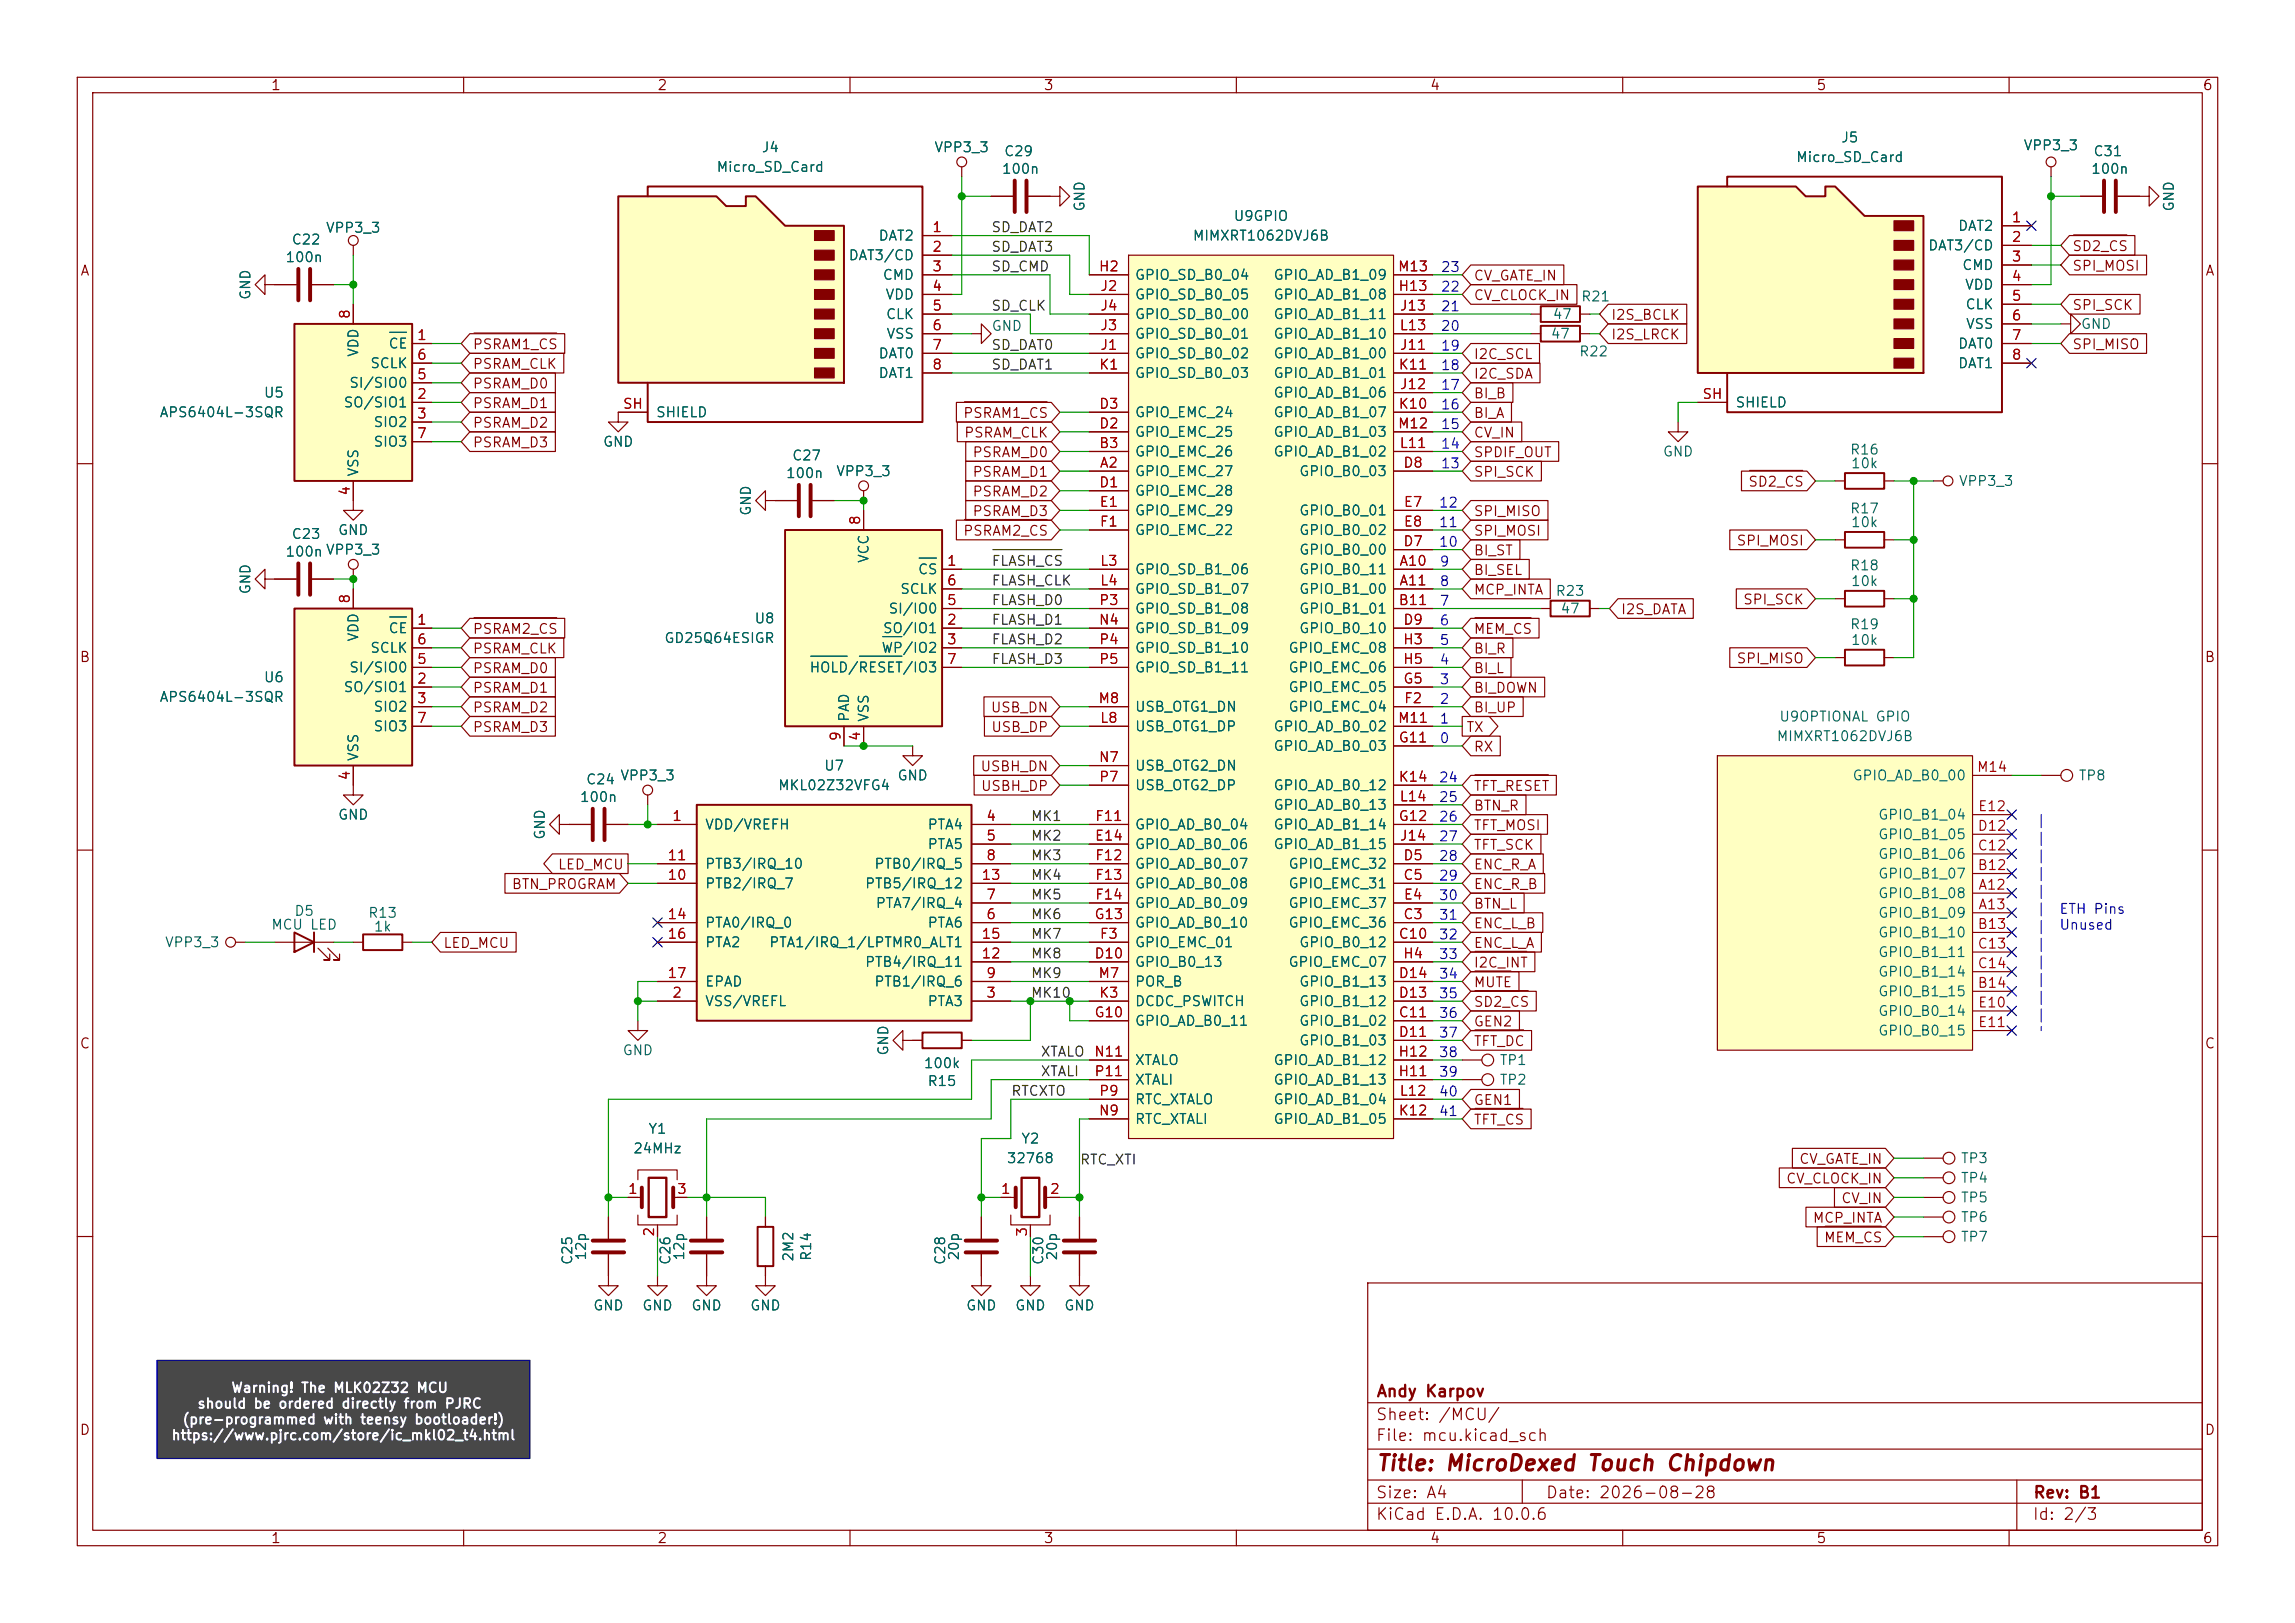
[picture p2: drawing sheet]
<svg xmlns="http://www.w3.org/2000/svg" width="297mm" height="210mm" viewBox="0 0 297 210" stroke-linecap="round" stroke-linejoin="round" font-family="sans-serif">
<defs><g id="words">
<text font-size="2" fill="#840000" x="178" y="190.8">Title: MicroDexed Touch Chipdown</text>
<g font-size="1.5" fill="#840000">
<text x="178" y="184.1">Sheet: /MCU/</text>
<text x="178" y="181.1">Andy Karpov</text>
<text x="178" y="186.8">File: mcu.kicad_sch</text>
<text x="178" y="197">KiCad E.D.A. 10.0.6</text>
<text x="178" y="194.2">Size: A4</text>
<text x="200" y="194.2">Date: 2026-08-28</text>
<text x="263" y="197">Id: 2/3</text>
<text x="263" y="194.2">Rev: B1</text>
</g>
<g font-size="1.3" fill="#840000">
<text x="35" y="12">1</text>
<text x="85" y="12">2</text>
<text x="135" y="12">3</text>
<text x="185" y="12">4</text>
<text x="235" y="12">5</text>
<text x="285" y="12">6</text>
<text x="10.3" y="36">A</text>
<text x="268.1" y="32.8">SD2_CS</text>
<text x="268.1" y="35.3">SPI_MOSI</text>
<text x="285.3" y="36">A</text>
<text x="190.6" y="39.2">CV_CLOCK_IN</text>
<text x="190.6" y="36.6">CV_GATE_IN</text>
<text x="208.4" y="41.7">I2S_BCLK</text>
<text x="268.1" y="40.4">SPI_SCK</text>
<text x="61.1" y="45.5">PSRAM1_CS</text>
<text x="190.6" y="46.8">I2C_SCL</text>
<text x="208.4" y="44.2">I2S_LRCK</text>
<text x="268.1" y="45.5">SPI_MISO</text>
<text x="61.1" y="50.6">PSRAM_D0</text>
<text x="61.1" y="53.1">PSRAM_D1</text>
<text x="61.1" y="48">PSRAM_CLK</text>
<text x="190.6" y="51.9">BI_B</text>
<text x="190.6" y="49.3">I2C_SDA</text>
<text x="61.1" y="58.2">PSRAM_D3</text>
<text x="61.1" y="55.7">PSRAM_D2</text>
<text x="124.6" y="54.4">PSRAM1_CS</text>
<text x="124.7" y="56.9">PSRAM_CLK</text>
<text x="125.8" y="59.5">PSRAM_D0</text>
<text x="190.6" y="54.4">BI_A</text>
<text x="190.6" y="56.9">CV_IN</text>
<text x="190.6" y="59.5">SPDIF_OUT</text>
<text x="125.8" y="64.6">PSRAM_D2</text>
<text x="125.8" y="62">PSRAM_D1</text>
<text x="190.6" y="62">SPI_SCK</text>
<text x="226.2" y="63.3">SD2_CS</text>
<text x="124.6" y="69.6">PSRAM2_CS</text>
<text x="125.8" y="67.1">PSRAM_D3</text>
<text x="190.6" y="69.6">SPI_MOSI</text>
<text x="190.6" y="67.1">SPI_MISO</text>
<text x="224.6" y="70.9">SPI_MOSI</text>
<text x="190.6" y="74.7">BI_SEL</text>
<text x="190.6" y="72.2">BI_ST</text>
<text x="190.6" y="77.3">MCP_INTA</text>
<text x="61.1" y="82.3">PSRAM2_CS</text>
<text x="190.6" y="82.3">MEM_CS</text>
<text x="209.7" y="79.8">I2S_DATA</text>
<text x="225.5" y="78.5">SPI_SCK</text>
<text x="10.2" y="86">B</text>
<text x="61.1" y="90">PSRAM_D1</text>
<text x="61.1" y="84.9">PSRAM_CLK</text>
<text x="61.1" y="87.4">PSRAM_D0</text>
<text x="190.6" y="87.4">BI_L</text>
<text x="190.6" y="90">BI_DOWN</text>
<text x="190.6" y="84.9">BI_R</text>
<text x="224.6" y="86.1">SPI_MISO</text>
<text x="285.2" y="86">B</text>
<text x="61.1" y="92.5">PSRAM_D2</text>
<text x="61.1" y="95">PSRAM_D3</text>
<text x="128.1" y="92.5">USB_DN</text>
<text x="128.2" y="95">USB_DP</text>
<text x="189.7" y="95">TX</text>
<text x="190.6" y="92.5">BI_UP</text>
<text x="126.8" y="100.1">USBH_DN</text>
<text x="190.6" y="97.6">RX</text>
<text x="126.9" y="102.7">USBH_DP</text>
<text x="190.6" y="105.2">BTN_R</text>
<text x="190.6" y="107.7">TFT_MOSI</text>
<text x="190.6" y="102.7">TFT_RESET</text>
<text x="72.1" y="112.8">LED_MCU</text>
<text x="190.6" y="110.3">TFT_SCK</text>
<text x="190.6" y="112.8">ENC_R_A</text>
<text x="66.1" y="115.4">BTN_PROGRAM</text>
<text x="190.6" y="115.4">ENC_R_B</text>
<text x="190.6" y="117.9">BTN_L</text>
<text x="57.3" y="123">LED_MCU</text>
<text x="190.6" y="125.5">I2C_INT</text>
<text x="190.6" y="123">ENC_L_A</text>
<text x="190.6" y="120.4">ENC_L_B</text>
<text x="190.6" y="130.6">SD2_CS</text>
<text x="190.6" y="128.1">MUTE</text>
<text x="10.2" y="136">C</text>
<text x="190.6" y="135.7">TFT_DC</text>
<text x="190.6" y="133.1">GEN2</text>
<text x="285.2" y="136">C</text>
<text x="190.6" y="143.3">GEN1</text>
<text x="190.6" y="145.8">TFT_CS</text>
<text x="231.1" y="153.5">CV_CLOCK_IN</text>
<text x="232.7" y="150.9">CV_GATE_IN</text>
<text x="238.2" y="156">CV_IN</text>
<text x="234.5" y="158.5">MCP_INTA</text>
<text x="236" y="161.1">MEM_CS</text>
<text x="10.2" y="186">D</text>
<text x="285.2" y="186">D</text>
<text x="35" y="200">1</text>
<text x="85" y="200">2</text>
<text x="135" y="200">3</text>
<text x="185" y="200">4</text>
<text x="235" y="200">5</text>
<text x="285" y="200">6</text>
</g>
<g font-size="1.3" fill="#006464">
<text x="92.6" y="22.6">Micro_SD_Card</text>
<text x="98.5" y="20">J4</text>
<text x="120.8" y="20">VPP3_3</text>
<text x="129.6" y="22.8">100n</text>
<text x="129.9" y="20.5">C29</text>
<text x="232.3" y="21.3">Micro_SD_Card</text>
<text x="238.2" y="18.7">J5</text>
<text x="261.8" y="19.8">VPP3_3</text>
<text x="270.5" y="22.8">100n</text>
<text x="270.8" y="20.5">C31</text>
<text x="140.7" y="27.5" transform="rotate(-90 140.7 27.5)">GND</text>
<text x="159.6" y="28.9">U9GPIO</text>
<text x="281.6" y="27.5" transform="rotate(-90 281.6 27.5)">GND</text>
<text x="36.9" y="34.2">100n</text>
<text x="37.7" y="32">C22</text>
<text x="42.1" y="30.4">VPP3_3</text>
<text x="109.7" y="34">DAT3/CD</text>
<text x="113.6" y="31.4">DAT2</text>
<text x="154.3" y="31.4">MIMXRT1062DVJ6B</text>
<text x="249.4" y="32.7">DAT3/CD</text>
<text x="253.3" y="30.2">DAT2</text>
<text x="253.8" y="35.3">CMD</text>
<text x="32.7" y="38.9" transform="rotate(-90 32.7 38.9)">GND</text>
<text x="114.1" y="36.5">CMD</text>
<text x="114.5" y="39.1">VDD</text>
<text x="114.6" y="41.6">CLK</text>
<text x="146.8" y="36.5">GPIO_SD_B0_04</text>
<text x="146.8" y="39.1">GPIO_SD_B0_05</text>
<text x="146.8" y="41.6">GPIO_SD_B0_00</text>
<text x="164.7" y="39.1">GPIO_AD_B1_08</text>
<text x="164.7" y="41.6">GPIO_AD_B1_11</text>
<text x="164.7" y="36.5">GPIO_AD_B1_09</text>
<text x="200.8" y="41.6">47</text>
<text x="204.5" y="39.3">R21</text>
<text x="254.2" y="37.8">VDD</text>
<text x="254.3" y="40.3">CLK</text>
<text x="46.7" y="46.3" transform="rotate(-90 46.7 46.3)">VDD</text>
<text x="47.8" y="48">SCLK</text>
<text x="50.2" y="45.4">CE</text>
<text x="113.6" y="46.7">DAT0</text>
<text x="114.6" y="44.1">VSS</text>
<text x="128.2" y="43.1">GND</text>
<text x="146.8" y="46.7">GPIO_SD_B0_02</text>
<text x="146.8" y="44.1">GPIO_SD_B0_01</text>
<text x="164.7" y="46.7">GPIO_AD_B1_00</text>
<text x="164.7" y="44.1">GPIO_AD_B1_10</text>
<text x="200.6" y="44.1">47</text>
<text x="204.3" y="46.4">R22</text>
<text x="253.3" y="45.4">DAT0</text>
<text x="253.3" y="48">DAT1</text>
<text x="254.3" y="42.9">VSS</text>
<text x="269.2" y="42.9">GND</text>
<text x="34.1" y="51.8">U5</text>
<text x="44.4" y="53">SO/SIO1</text>
<text x="45.1" y="50.5">SI/SIO0</text>
<text x="113.6" y="49.2">DAT1</text>
<text x="146.8" y="49.2">GPIO_SD_B0_03</text>
<text x="164.7" y="51.8">GPIO_AD_B1_06</text>
<text x="164.7" y="49.2">GPIO_AD_B1_01</text>
<text x="224.5" y="53">SHIELD</text>
<text x="20.6" y="54.3">APS6404L-3SQR</text>
<text x="48.3" y="55.6">SIO2</text>
<text x="48.3" y="58.1">SIO3</text>
<text x="77.9" y="58.1">GND</text>
<text x="84.8" y="54.3">SHIELD</text>
<text x="102.4" y="59.9">C27</text>
<text x="146.8" y="59.4">GPIO_EMC_26</text>
<text x="146.8" y="56.8">GPIO_EMC_25</text>
<text x="146.8" y="54.3">GPIO_EMC_24</text>
<text x="164.7" y="54.3">GPIO_AD_B1_07</text>
<text x="164.7" y="59.4">GPIO_AD_B1_02</text>
<text x="164.7" y="56.8">GPIO_AD_B1_03</text>
<text x="215.1" y="59.4">GND</text>
<text x="239.3" y="59.1">R16</text>
<text x="46.7" y="61.7" transform="rotate(-90 46.7 61.7)">VSS</text>
<text x="101.6" y="62.2">100n</text>
<text x="108.1" y="61.9">VPP3_3</text>
<text x="146.8" y="61.9">GPIO_EMC_27</text>
<text x="146.8" y="64.5">GPIO_EMC_28</text>
<text x="168" y="61.9">GPIO_B0_03</text>
<text x="239.4" y="60.9">10k</text>
<text x="253.4" y="63.2">VPP3_3</text>
<text x="37.7" y="70.1">C23</text>
<text x="43.7" y="69.5">GND</text>
<text x="97.5" y="66.8" transform="rotate(-90 97.5 66.8)">GND</text>
<text x="146.8" y="67">GPIO_EMC_29</text>
<text x="146.8" y="69.5">GPIO_EMC_22</text>
<text x="168" y="67">GPIO_B0_01</text>
<text x="168" y="69.5">GPIO_B0_02</text>
<text x="239.3" y="66.7">R17</text>
<text x="239.4" y="68.5">10k</text>
<text x="32.7" y="77" transform="rotate(-90 32.7 77)">GND</text>
<text x="36.9" y="72.3">100n VPP3_3</text>
<text x="112.7" y="72.9" transform="rotate(-90 112.7 72.9)">VCC</text>
<text x="116.4" y="77.2">SCLK</text>
<text x="118.7" y="74.6">CS</text>
<text x="146.8" y="74.6">GPIO_SD_B1_06</text>
<text x="146.8" y="77.2">GPIO_SD_B1_07</text>
<text x="168" y="74.6">GPIO_B0_11</text>
<text x="168" y="77.2">GPIO_B1_00</text>
<text x="168" y="72.1">GPIO_B0_00</text>
<text x="201.2" y="77.4">R23</text>
<text x="239.3" y="74.1">R18</text>
<text x="239.4" y="76.1">10k</text>
<text x="46.7" y="83.1" transform="rotate(-90 46.7 83.1)">VDD</text>
<text x="50.2" y="82.2">CE</text>
<text x="85.9" y="83.5">GD25Q64ESIGR</text>
<text x="97.6" y="81">U8</text>
<text x="114.2" y="82.2">SO/IO1</text>
<text x="114.9" y="79.7">SI/IO0</text>
<text x="146.8" y="82.2">GPIO_SD_B1_09</text>
<text x="146.8" y="79.7">GPIO_SD_B1_08</text>
<text x="168" y="79.7">GPIO_B1_01</text>
<text x="168" y="82.2">GPIO_B0_10</text>
<text x="201.9" y="79.7">47</text>
<text x="239.3" y="81.7">R19</text>
<text x="239.4" y="83.8">10k</text>
<text x="34.1" y="88.6">U6</text>
<text x="44.4" y="89.9">SO/SIO1</text>
<text x="45.1" y="87.3">SI/SIO0</text>
<text x="47.8" y="84.8">SCLK</text>
<text x="104.7" y="87.3">HOLD/RESET/IO3</text>
<text x="114" y="84.8">WP/IO2</text>
<text x="146.8" y="84.8">GPIO_SD_B1_10</text>
<text x="146.8" y="87.3">GPIO_SD_B1_11</text>
<text x="166.7" y="89.9">GPIO_EMC_05</text>
<text x="166.7" y="84.8">GPIO_EMC_08</text>
<text x="166.7" y="87.3">GPIO_EMC_06</text>
<text x="20.6" y="91.1">APS6404L-3SQR</text>
<text x="48.3" y="92.4">SIO2</text>
<text x="48.3" y="94.9">SIO3</text>
<text x="110.2" y="93.5" transform="rotate(-90 110.2 93.5)">PAD</text>
<text x="112.7" y="93.5" transform="rotate(-90 112.7 93.5)">VSS</text>
<text x="146.8" y="94.9">USB_OTG1_DP</text>
<text x="146.8" y="92.4">USB_OTG1_DN</text>
<text x="164.7" y="94.9">GPIO_AD_B0_02</text>
<text x="166.7" y="92.4">GPIO_EMC_04</text>
<text x="230.2" y="93.7">U9OPTIONAL GPIO</text>
<text x="46.7" y="98.6" transform="rotate(-90 46.7 98.6)">VSS</text>
<text x="75.8" y="101.8">C24</text>
<text x="80.2" y="101.3">VPP3_3</text>
<text x="106.6" y="100">U7</text>
<text x="116" y="101.3">GND</text>
<text x="146.8" y="100">USB_OTG2_DN</text>
<text x="164.7" y="97.5">GPIO_AD_B0_03</text>
<text x="229.8" y="96.2">MIMXRT1062DVJ6B</text>
<text x="239.6" y="101.3">GPIO_AD_B0_00</text>
<text x="268.9" y="101.3">TP8</text>
<text x="43.7" y="106.4">GND</text>
<text x="75" y="104.1">100n</text>
<text x="91.2" y="107.6">VDD/VREFH</text>
<text x="100.6" y="102.6">MKL02Z32VFG4</text>
<text x="120" y="107.6">PTA4</text>
<text x="146.8" y="107.6">GPIO_AD_B0_04</text>
<text x="146.8" y="102.6">USB_OTG2_DP</text>
<text x="164.7" y="107.6">GPIO_AD_B1_14</text>
<text x="164.7" y="102.6">GPIO_AD_B0_12</text>
<text x="164.7" y="105.1">GPIO_AD_B0_13</text>
<text x="243" y="106.4">GPIO_B1_04</text>
<text x="70.8" y="108.7" transform="rotate(-90 70.8 108.7)">GND</text>
<text x="91.2" y="112.7">PTB3/IRQ_10</text>
<text x="113.1" y="112.7">PTB0/IRQ_5</text>
<text x="120" y="110.2">PTA5</text>
<text x="146.8" y="110.2">GPIO_AD_B0_06</text>
<text x="146.8" y="112.7">GPIO_AD_B0_07</text>
<text x="164.7" y="110.2">GPIO_AD_B1_15</text>
<text x="166.7" y="112.7">GPIO_EMC_32</text>
<text x="243" y="114">GPIO_B1_07</text>
<text x="243" y="111.5">GPIO_B1_06</text>
<text x="243" y="108.9">GPIO_B1_05</text>
<text x="38" y="118.8">D5</text>
<text x="47.6" y="119.1">R13</text>
<text x="91.2" y="115.3">PTB2/IRQ_7</text>
<text x="111.8" y="115.3">PTB5/IRQ_12</text>
<text x="113.2" y="117.8">PTA7/IRQ_4</text>
<text x="146.8" y="115.3">GPIO_AD_B0_08</text>
<text x="146.8" y="117.8">GPIO_AD_B0_09</text>
<text x="166.7" y="115.3">GPIO_EMC_31</text>
<text x="166.7" y="117.8">GPIO_EMC_37</text>
<text x="243" y="116.5">GPIO_B1_08</text>
<text x="243" y="119.1">GPIO_B1_09</text>
<text x="21.3" y="122.9">VPP3_3</text>
<text x="35" y="120.6">MCU LED</text>
<text x="48.3" y="120.9">1k</text>
<text x="91.2" y="120.3">PTA0/IRQ_0</text>
<text x="91.2" y="122.9">PTA2</text>
<text x="99.4" y="122.9">PTA1/IRQ_1/LPTMR0_ALT1</text>
<text x="111.8" y="125.4">PTB4/IRQ_11</text>
<text x="120" y="120.3">PTA6</text>
<text x="146.8" y="125.4">GPIO_B0_13</text>
<text x="146.8" y="122.9">GPIO_EMC_01</text>
<text x="146.8" y="120.3">GPIO_AD_B0_10</text>
<text x="166.7" y="120.3">GPIO_EMC_36</text>
<text x="166.7" y="125.4">GPIO_EMC_07</text>
<text x="168" y="122.9">GPIO_B0_12</text>
<text x="243" y="121.6">GPIO_B1_10</text>
<text x="243" y="124.2">GPIO_B1_11</text>
<text x="91.2" y="130.5">VSS/VREFL</text>
<text x="91.2" y="128">EPAD</text>
<text x="113.1" y="128">PTB1/IRQ_6</text>
<text x="120" y="130.5">PTA3</text>
<text x="146.8" y="130.5">DCDC_PSWITCH</text>
<text x="146.8" y="128">POR_B</text>
<text x="168" y="130.5">GPIO_B1_12</text>
<text x="168" y="128">GPIO_B1_13</text>
<text x="243" y="129.2">GPIO_B1_15</text>
<text x="243" y="126.7">GPIO_B1_14</text>
<text x="243" y="131.8">GPIO_B0_14</text>
<text x="80.5" y="136.9">GND</text>
<text x="115.3" y="136.7" transform="rotate(-90 115.3 136.7)">GND</text>
<text x="146.8" y="133">GPIO_AD_B0_11</text>
<text x="168" y="133">GPIO_B1_02</text>
<text x="168" y="135.6">GPIO_B1_03</text>
<text x="243" y="134.3">GPIO_B0_15</text>
<text x="119.5" y="138.5">100k</text>
<text x="119.9" y="140.8">R15</text>
<text x="146.8" y="138.1">XTALO</text>
<text x="146.8" y="143.2">RTC_XTALO</text>
<text x="146.8" y="140.7">XTALI</text>
<text x="164.7" y="140.7">GPIO_AD_B1_13</text>
<text x="164.7" y="138.1">GPIO_AD_B1_12</text>
<text x="164.7" y="143.2">GPIO_AD_B1_04</text>
<text x="194" y="140.7">TP2</text>
<text x="194" y="138.1">TP1</text>
<text x="81.8" y="149.6">24MHz</text>
<text x="83.8" y="147">Y1</text>
<text x="132.1" y="148.3">Y2</text>
<text x="146.8" y="145.7">RTC_XTALI</text>
<text x="164.7" y="145.7">GPIO_AD_B1_05</text>
<text x="130.2" y="150.8">32768</text>
<text x="253.7" y="153.4">TP4</text>
<text x="253.7" y="155.9">TP5</text>
<text x="253.7" y="150.8">TP3</text>
<text x="253.7" y="158.4">TP6</text>
<text x="253.7" y="161">TP7</text>
<text x="74.4" y="163.8" transform="rotate(-90 74.4 163.8)">C25</text>
<text x="76.1" y="163.2" transform="rotate(-90 76.1 163.2)">12p</text>
<text x="87.1" y="163.8" transform="rotate(-90 87.1 163.8)">C26</text>
<text x="88.8" y="163.2" transform="rotate(-90 88.8 163.2)">12p</text>
<text x="103" y="163.4" transform="rotate(-90 103 163.4)">2M2</text>
<text x="105.3" y="163.3" transform="rotate(-90 105.3 163.3)">R14</text>
<text x="122.6" y="163.8" transform="rotate(-90 122.6 163.8)">C28</text>
<text x="124.4" y="163.2" transform="rotate(-90 124.4 163.2)">20p</text>
<text x="135.3" y="163.8" transform="rotate(-90 135.3 163.8)">C30</text>
<text x="137.1" y="163.2" transform="rotate(-90 137.1 163.2)">20p</text>
<text x="76.7" y="169.9">GND</text>
<text x="83" y="169.9">GND</text>
<text x="89.4" y="169.9">GND</text>
<text x="97" y="169.9">GND</text>
<text x="124.9" y="169.9">GND</text>
<text x="131.3" y="169.9">GND</text>
<text x="137.6" y="169.9">GND</text>
</g>
<g font-size="1.3" fill="#a90000">
<text x="260.3" y="29.1">1</text>
<text x="120.6" y="30.3">1</text>
<text x="120.6" y="32.9">2</text>
<text x="120.6" y="35.4">3</text>
<text x="142.1" y="35.4">H2</text>
<text x="180.8" y="35.4">M13</text>
<text x="260.3" y="31.6">2</text>
<text x="260.3" y="34.2">3</text>
<text x="45.6" y="41.4" transform="rotate(-90 45.6 41.4)">8</text>
<text x="120.6" y="38">4</text>
<text x="120.6" y="40.5">5</text>
<text x="142.3" y="38">J2</text>
<text x="142.3" y="40.5">J4</text>
<text x="180.9" y="38">H13</text>
<text x="181.1" y="40.5">J13</text>
<text x="260.3" y="36.7">4</text>
<text x="260.3" y="39.2">5</text>
<text x="260.3" y="41.8">6</text>
<text x="53.9" y="44.3">1</text>
<text x="53.9" y="46.9">6</text>
<text x="120.6" y="43">6</text>
<text x="120.6" y="45.6">7</text>
<text x="142.3" y="45.6">J1</text>
<text x="142.3" y="43">J3</text>
<text x="181" y="43">L13</text>
<text x="181.1" y="45.6">J11</text>
<text x="260.3" y="44.3">7</text>
<text x="260.3" y="46.9">8</text>
<text x="53.9" y="51.9">2</text>
<text x="53.9" y="49.4">5</text>
<text x="80.5" y="53.2">SH</text>
<text x="120.6" y="48.1">8</text>
<text x="142.1" y="53.2">D3</text>
<text x="142.1" y="48.1">K1</text>
<text x="180.9" y="53.2">K10</text>
<text x="180.9" y="48.1">K11</text>
<text x="181.1" y="50.7">J12</text>
<text x="220.2" y="51.9">SH</text>
<text x="53.9" y="54.5">3</text>
<text x="53.9" y="57">7</text>
<text x="142.1" y="58.3">B3</text>
<text x="142.1" y="55.7">D2</text>
<text x="180.8" y="55.7">M12</text>
<text x="181" y="58.3">L11</text>
<text x="45.6" y="64.2" transform="rotate(-90 45.6 64.2)">4</text>
<text x="142.1" y="63.4">D1</text>
<text x="142.2" y="65.9">E1</text>
<text x="142.2" y="60.8">A2</text>
<text x="181.5" y="60.8">D8</text>
<text x="181.6" y="65.9">E7</text>
<text x="111.6" y="68" transform="rotate(-90 111.6 68)">8</text>
<text x="142.2" y="68.4">F1</text>
<text x="181.5" y="71">D7</text>
<text x="181.6" y="68.4">E8</text>
<text x="122.5" y="73.5">1</text>
<text x="122.5" y="76.1">6</text>
<text x="142.3" y="73.5">L3</text>
<text x="142.3" y="76.1">L4</text>
<text x="181" y="73.5">A10</text>
<text x="181" y="76.1">A11</text>
<text x="45.6" y="78.2" transform="rotate(-90 45.6 78.2)">8</text>
<text x="53.9" y="81.1">1</text>
<text x="53.9" y="83.7">6</text>
<text x="122.5" y="81.1">2</text>
<text x="122.5" y="83.7">3</text>
<text x="122.5" y="78.6">5</text>
<text x="142.1" y="81.1">N4</text>
<text x="142.1" y="78.6">P3</text>
<text x="142.1" y="83.7">P4</text>
<text x="180.9" y="78.6">B11</text>
<text x="181.5" y="83.7">H3</text>
<text x="181.5" y="81.1">D9</text>
<text x="53.9" y="88.8">2</text>
<text x="53.9" y="86.2">5</text>
<text x="122.5" y="86.2">7</text>
<text x="142.1" y="86.2">P5</text>
<text x="181.5" y="86.2">H5</text>
<text x="181.5" y="88.8">G5</text>
<text x="53.9" y="91.3">3</text>
<text x="53.9" y="93.8">7</text>
<text x="109.1" y="96" transform="rotate(-90 109.1 96)">9</text>
<text x="111.6" y="96" transform="rotate(-90 111.6 96)">4</text>
<text x="142.1" y="91.3">M8</text>
<text x="142.3" y="93.8">L8</text>
<text x="180.8" y="93.8">M11</text>
<text x="181.6" y="91.3">F2</text>
<text x="45.6" y="101.1" transform="rotate(-90 45.6 101.1)">4</text>
<text x="142.1" y="98.9">N7</text>
<text x="142.1" y="101.5">P7</text>
<text x="180.9" y="96.4">G11</text>
<text x="180.9" y="101.5">K14</text>
<text x="255.7" y="100.2">M14</text>
<text x="86.9" y="106.5">1</text>
<text x="127.5" y="106.5">4</text>
<text x="141.6" y="106.5">F11</text>
<text x="180.9" y="106.5">G12</text>
<text x="181" y="104">L14</text>
<text x="255.8" y="107.8">D12</text>
<text x="255.9" y="105.3">E12</text>
<text x="86.3" y="111.6">11</text>
<text x="127.5" y="109.1">5</text>
<text x="127.5" y="111.6">8</text>
<text x="141.6" y="109.1">E14</text>
<text x="141.6" y="111.6">F12</text>
<text x="181.1" y="109.1">J14</text>
<text x="181.5" y="111.6">D5</text>
<text x="255.8" y="112.9">B12</text>
<text x="255.8" y="110.4">C12</text>
<text x="86.3" y="114.2">10</text>
<text x="86.3" y="119.2">14</text>
<text x="126.9" y="114.2">13</text>
<text x="127.5" y="119.2">6</text>
<text x="127.5" y="116.7">7</text>
<text x="141.5" y="119.2">G13</text>
<text x="141.6" y="114.2">F13</text>
<text x="141.6" y="116.7">F14</text>
<text x="181.5" y="119.2">C3</text>
<text x="181.5" y="114.2">C5</text>
<text x="181.6" y="116.7">E4</text>
<text x="255.9" y="115.4">A12</text>
<text x="255.9" y="118">A13</text>
<text x="86.3" y="121.8">16</text>
<text x="126.9" y="124.3">12</text>
<text x="126.9" y="121.8">15</text>
<text x="141.5" y="124.3">D10</text>
<text x="142.2" y="121.8">F3</text>
<text x="180.9" y="121.8">C10</text>
<text x="181.5" y="124.3">H4</text>
<text x="255.8" y="120.5">B13</text>
<text x="255.8" y="123.1">C13</text>
<text x="255.8" y="125.6">C14</text>
<text x="86.3" y="126.9">17</text>
<text x="86.9" y="129.4">2</text>
<text x="127.5" y="129.4">3</text>
<text x="127.5" y="126.9">9</text>
<text x="141.5" y="131.9">G10</text>
<text x="142.1" y="126.9">M7</text>
<text x="142.1" y="129.4">K3</text>
<text x="180.9" y="131.9">C11</text>
<text x="180.9" y="129.4">D13</text>
<text x="180.9" y="126.9">D14</text>
<text x="255.8" y="128.1">B14</text>
<text x="255.9" y="130.7">E10</text>
<text x="141.5" y="137">N11</text>
<text x="180.9" y="137">H12</text>
<text x="180.9" y="134.5">D11</text>
<text x="255.9" y="133.2">E11</text>
<text x="141.5" y="139.6">P11</text>
<text x="142.1" y="142.1">P9</text>
<text x="180.9" y="139.6">H11</text>
<text x="181" y="142.1">L12</text>
<text x="142.1" y="144.6">N9</text>
<text x="180.9" y="144.6">K12</text>
<text x="81.2" y="154.8">1</text>
<text x="87.5" y="154.8">3</text>
<text x="129.4" y="154.8">1</text>
<text x="135.8" y="154.8">2</text>
<text x="85" y="160.1" transform="rotate(-90 85 160.1)">2</text>
<text x="133.2" y="160.1" transform="rotate(-90 133.2 160.1)">3</text>
</g>
<g font-size="1.3" fill="#0f0f0f">
<text x="128.2" y="30.4">SD_DAT2</text>
<text x="128.2" y="32.9">SD_DAT3</text>
<text x="128.2" y="35.4">SD_CMD</text>
<text x="128.2" y="40.5">SD_CLK</text>
<text x="128.2" y="45.6">SD_DAT0</text>
<text x="128.2" y="48.1">SD_DAT1</text>
<text x="128.2" y="76.1">FLASH_CLK</text>
<text x="128.2" y="73.5">FLASH_CS</text>
<text x="128.2" y="83.7">FLASH_D2</text>
<text x="128.2" y="81.2">FLASH_D1</text>
<text x="128.2" y="78.6">FLASH_D0</text>
<text x="128.2" y="86.2">FLASH_D3</text>
<text x="133.3" y="106.6">MK1</text>
<text x="133.3" y="109.1">MK2</text>
<text x="133.3" y="111.6">MK3</text>
<text x="133.3" y="119.3">MK6</text>
<text x="133.3" y="114.2">MK4</text>
<text x="133.3" y="116.7">MK5</text>
<text x="133.3" y="121.8">MK7</text>
<text x="133.3" y="124.3">MK8</text>
<text x="133.3" y="129.4">MK10</text>
<text x="133.3" y="126.9">MK9</text>
<text x="134.6" y="137">XTALO</text>
<text x="130.8" y="142.1">RTCXTO</text>
<text x="134.6" y="139.6">XTALI</text>
<text x="139.7" y="151">RTC_XTI</text>
</g>
<g font-size="1.3" fill="#0000c2">
<text x="186.4" y="35.5">23</text>
<text x="186.4" y="40.6">21</text>
<text x="186.4" y="38.1">22</text>
<text x="186.4" y="45.7">19</text>
<text x="186.4" y="43.1">20</text>
<text x="186.4" y="50.8">17</text>
<text x="186.4" y="48.2">18</text>
<text x="186.4" y="53.3">16</text>
<text x="186.4" y="58.4">14</text>
<text x="186.4" y="55.8">15</text>
<text x="186.1" y="66">12</text>
<text x="186.4" y="60.9">13</text>
<text x="186.1" y="71.1">10</text>
<text x="186.1" y="68.5">11</text>
<text x="186.2" y="76.2">8</text>
<text x="186.2" y="73.6">9</text>
<text x="186.2" y="78.7">7</text>
<text x="186.2" y="81.2">6</text>
<text x="186.2" y="83.8">5</text>
<text x="186.2" y="88.9">3</text>
<text x="186.2" y="86.3">4</text>
<text x="186.2" y="93.9">1</text>
<text x="186.2" y="91.4">2</text>
<text x="186.1" y="101.6">24</text>
<text x="186.2" y="96.5">0</text>
<text x="186.1" y="104.1">25</text>
<text x="186.1" y="106.6">26</text>
<text x="186.1" y="109.2">27</text>
<text x="186.1" y="111.7">28</text>
<text x="186.1" y="119.3">31</text>
<text x="186.1" y="114.3">29</text>
<text x="186.1" y="116.8">30</text>
<text x="266.4" y="118.6">ETH Pins</text>
<text x="186.1" y="124.4">33</text>
<text x="186.1" y="121.9">32</text>
<text x="266.4" y="120.6">Unused</text>
<text x="186.1" y="127">34</text>
<text x="186.1" y="129.5">35</text>
<text x="186.1" y="137.1">38</text>
<text x="186.1" y="132">36</text>
<text x="186.1" y="134.6">37</text>
<text x="186.1" y="139.7">39</text>
<text x="186.1" y="142.2">40</text>
<text x="186.1" y="144.7">41</text>
</g>
<g font-size="1.3" fill="#fff">
<text x="23.5" y="184.6">(pre-programmed with teensy bootloader!)</text>
<text x="25.5" y="182.6">should be ordered directly from PJRC</text>
<text x="29.8" y="180.5">Warning! The MLK02Z32 MCU</text>
<text x="22.1" y="186.7">https://www.pjrc.com/store/ic_mkl02_t4.html</text>
</g>
</g></defs>
<g fill="none" stroke="#840000" stroke-width=".15">
<path d="M10 10h277v190h-277zM12 12h273v186h-273zM60 10v2M110 10v2M160 10v2M210 10v2M260 10v2M10 60h2M285 60h2M10 110h2M285 110h2M10 160h2"/>
<path d="M177 166h108v32h-108zM285 160h2M60 198v2M110 198v2M160 198v2M177 194.5h108M177 191.5h108M177 187.5h108M177 181.5h108M197 191.5v3M210 198v2M260 198v2"/>
<path d="M261 191.5v6.5"/>
</g>
<path d="M20.3 176h48.3v12.7h-48.3z" fill="#484848"/>
<path d="M125.7 43.2h1.3v-1.3l1.3 1.3-1.3 1.3v-1.3M237.5 85.1h1.3M243.8 85.1h1.3M45.7 101.6v1.3h1.3l-1.3 1.2-1.3-1.2h1.3" fill="none" stroke="#840000" stroke-width=".15"/>
<path d="M238.8 84.1h5v2h-5z" fill="none" stroke="#840000" stroke-width=".25"/>
<path d="M38.1 78.7h15.2v20.4h-15.2z" fill="#ffffc2"/>
<path d="M38.1 78.7h15.2v20.4h-15.2z" fill="none" stroke="#840000" stroke-width=".25"/>
<g fill="none" stroke="#840000" stroke-width=".15">
<path d="M34.3 36.8v-1.2l-1.3 1.2 1.3 1.3v-1.3h4.1M40.4 36.8h2.8M45.7 31.8v1.2M34.3 74.9v-1.2l-1.3 1.2 1.3 1.3v-1.3h4.1M40.4 74.9h2.8M45.7 64.8v1.2h1.3l-1.3 1.3-1.3-1.3h1.3M45.7 73.7v1.2M45.7 76.2v2.5M45.7 99.1v2.5M53.3 81.3h2.6M53.3 88.9h2.6M53.3 91.4h2.6"/>
<path d="M53.3 86.4h2.6M53.3 83.8h2.6M53.3 94h2.6"/>
<circle cx="45.7" cy="31.1" r=".63"/>
<circle cx="45.7" cy="73" r=".63"/>
</g>
<path d="M50.4 79.8h2.2" fill="none" stroke="#006464" stroke-width=".15"/>
<path d="M38.6 34.8v4.1M40.1 34.8v4.1M38.6 72.9v4.1M40.1 72.9v4.1" fill="none" stroke="#840000" stroke-width=".51"/>
<path d="M38.1 41.9h15.2v20.3h-15.2z" fill="#ffffc2"/>
<path d="M38.1 41.9h15.2v20.3h-15.2z" fill="none" stroke="#840000" stroke-width=".25"/>
<path d="M45.7 39.4v2.5M53.3 44.5h2.6M53.3 52.1h2.6M53.3 54.6h2.6M53.3 49.5h2.6M53.3 47h2.6M53.3 57.2h2.6M45.7 62.2v2.6" fill="none" stroke="#840000" stroke-width=".15"/>
<path d="M50.4 43h2.2" fill="none" stroke="#006464" stroke-width=".15"/>
<path d="M146 33h34.3v114.3h-34.3z" fill="#ffffc2"/>
<g fill="none" stroke="#840000" stroke-width=".15">
<path d="M141 35.6h5M141 38.1h5M146 33h34.3v114.3h-34.3zM180.3 35.6h5.1M180.3 38.1h5.1M141 58.4h5M141 55.9h5M141 53.3h5M141 45.7h5M141 43.2h5M141 40.6h5M141 48.3h5"/>
<path d="M180.3 58.4h5.1M180.3 55.9h5.1M180.3 53.3h5.1M180.3 45.7h5.1M180.3 43.2h5.1M180.3 40.6h5.1M180.3 50.8h5.1M180.3 48.3h5.1M217.2 54.6v1.3h1.2l-1.2 1.3-1.3-1.3h1.3M100.3 64.8h2.8M105.2 64.8h2.7M141 61h5"/>
<path d="M141 73.7h5M141 76.2h5M141 78.7h5M141 63.5h5M141 66h5M141 68.6h5M180.3 61h5.1M180.3 73.7h5.1M180.3 76.2h5.1M180.3 78.7h5.1M180.3 71.1h5.1M180.3 66h5.1"/>
<path d="M180.3 68.6h5.1M141 81.3h5M141 91.4h5M141 83.8h5M141 86.4h5M141 94h5M141 99.1h5M180.3 81.3h5.1M180.3 91.4h5.1M180.3 88.9h5.1M180.3 96.5h5.1M180.3 83.8h5.1"/>
<path d="M180.3 86.4h5.1M180.3 94h5.1M72.4 106.7v-1.3l-1.3 1.3 1.3 1.3v-1.3h4.1M78.5 106.7h2.8M141 119.4h5M141 114.3h5M141 111.8h5M141 116.8h5M141 109.2h5M141 106.7h5M141 101.6h5M180.3 119.4h5.1"/>
<path d="M180.3 114.3h5.1M180.3 111.8h5.1M180.3 116.8h5.1M180.3 109.2h5.1M180.3 106.7h5.1M180.3 101.6h5.1M180.3 104.1h5.1M141 121.9h5M141 132.1h5M141 124.5h5M141 129.5h5M141 127h5"/>
<path d="M141 139.7h5M141 137.2h5M180.3 121.9h5.1M180.3 132.1h5.1M180.3 124.5h5.1M180.3 134.6h5.1M180.3 129.5h5.1M180.3 127h5.1M180.3 139.7h5.1M180.3 137.2h5.1M81.3 154.9h1.8M82.5 152.7v-1.3h5.1v1.3"/>
<path d="M82.5 157.2v1.3h5.1v-1.3M85.1 158.5v1.5M87.1 154.9h1.8M91.4 157.5v2.8M99.1 157.5v1.3M141 144.8h5M141 142.2h5M180.3 144.8h5.1M180.3 142.2h5.1M85.1 165.1v1.3h1.3l-1.3 1.2-1.3-1.2h1.3M91.4 162.3v4.1h1.3l-1.3 1.2-1.2-1.2h1.2M99.1 163.8v2.6h1.2l-1.2 1.2-1.3-1.2h1.3"/>
<path d="M139.7 165.1v1.3h1.3l-1.3 1.2-1.3-1.2h1.3"/>
</g>
<path d="M103.4 62.7v4.1M104.9 62.7v4.1M76.7 104.6v4.1M78.2 104.6v4.1M83.1 153.7v2.5M87.1 153.7v2.5M89.4 160.5h4.1M89.4 162.1h4.1" fill="none" stroke="#840000" stroke-width=".51"/>
<path d="M83.9 152.4h2.3v5.1h-2.3z" fill="none" stroke="#840000" stroke-width=".3"/>
<path d="M98 158.8h2.1v5h-2.1z" fill="none" stroke="#840000" stroke-width=".25"/>
<path d="M219.7 24.1h12.7l1.3 1.3h2.5v-1.3h1.3l3.8 3.8h7.6v20.4h-29.2z" fill="#ffffc2"/>
<path d="M219.7 24.1h12.7l1.3 1.3h2.5v-1.3h1.3l3.8 3.8h7.6v20.4h-29.2zM223.5 24.1v-1.2h35.6v30.4h-35.6v-5" fill="none" stroke="#840000" stroke-width=".25"/>
<g fill="#840000" stroke="#840000" stroke-width=".15">
<path d="M245.1 28.6h2.5v1.2h-2.5z"/>
<path d="M245.1 31.1h2.5v1.3h-2.5z"/>
<path d="M245.1 33.7h2.5v1.2h-2.5z"/>
<path d="M245.1 36.2h2.5v1.3h-2.5z"/>
<path d="M245.1 38.7h2.5v1.3h-2.5z"/>
<path d="M245.1 41.3h2.5v1.2h-2.5z"/>
<path d="M245.1 43.8h2.5v1.3h-2.5z"/>
<path d="M245.1 46.4h2.5v1.2h-2.5z"/>
</g>
<g fill="none" stroke="#840000" stroke-width=".15">
<path d="M259.1 29.2h3.8M259.1 31.8h3.8M259.1 34.3h3.8M259.1 36.8h3.8M259.1 39.4h3.8M265.4 21.6v1.3M269.2 25.4h2.8M274.1 25.4h4v1.3l1.3-1.3-1.3-1.3v1.3M219.7 52.1h3.8M259.1 41.9h3.8M259.1 44.5h3.8M259.1 47h3.8"/>
<path d="M189.2 139.7h2.6"/>
<circle cx="265.4" cy="21" r=".63"/>
<circle cx="192.5" cy="139.7" r=".76"/>
</g>
<path d="M272.3 23.4v4M273.8 23.4v4" fill="none" stroke="#840000" stroke-width=".51"/>
<path d="M80 25.4h12.7l1.3 1.3h2.5v-1.3h1.3l3.8 3.8h7.6v20.3h-29.2z" fill="#ffffc2"/>
<path d="M80 25.4h12.7l1.3 1.3h2.5v-1.3h1.3l3.8 3.8h7.6v20.3h-29.2zM83.8 25.4v-1.3h35.6v30.5h-35.6v-5.1" fill="none" stroke="#840000" stroke-width=".25"/>
<g fill="#840000" stroke="#840000" stroke-width=".15">
<path d="M105.4 29.8h2.5v1.3h-2.5z"/>
<path d="M105.4 32.4h2.5v1.3h-2.5z"/>
<path d="M105.4 34.9h2.5v1.3h-2.5z"/>
<path d="M105.4 37.5h2.5v1.2h-2.5z"/>
<path d="M105.4 40h2.5v1.3h-2.5z"/>
<path d="M105.4 42.5h2.5v1.3h-2.5z"/>
<path d="M105.4 45.1h2.5v1.3h-2.5z"/>
<path d="M105.4 47.6h2.5v1.3h-2.5z"/>
</g>
<g fill="none" stroke="#840000" stroke-width=".15">
<path d="M119.4 30.5h3.8M119.4 33h3.8M119.4 35.6h3.8M119.4 38.1h3.8M124.5 21.6v1.3M128.3 25.4h2.8M133.1 25.4h4.1v1.3l1.2-1.3-1.2-1.3v1.3M83.8 53.3h-3.8v1.3h1.3l-1.3 1.3-1.3-1.3h1.3M119.4 40.6h3.8M119.4 43.2h3.8M119.4 45.7h3.8M119.4 48.3h3.8"/>
<path d="M99.1 64.8v-1.3l-1.3 1.3 1.3 1.2v-1.2h1.2M111.8 63.5v1.3M189.2 137.2h2.6"/>
<circle cx="124.5" cy="21" r=".63"/>
<circle cx="111.8" cy="62.9" r=".63"/>
<circle cx="192.5" cy="137.2" r=".76"/>
</g>
<path d="M131.3 23.4v4M132.8 23.4v4" fill="none" stroke="#840000" stroke-width=".51"/>
<path d="M101.6 68.6h20.3v25.4h-20.3z" fill="#ffffc2"/>
<path d="M101.6 68.6h20.3v25.4h-20.3z" fill="none" stroke="#840000" stroke-width=".25"/>
<path d="M111.8 66v2.6M121.9 73.7h2.6M121.9 78.7h2.6M121.9 76.2h2.6M109.2 94v2.5M111.8 94v2.5M121.9 81.3h2.6M121.9 83.8h2.6M121.9 86.4h2.6" fill="none" stroke="#840000" stroke-width=".15"/>
<path d="M119 72.2h2.2M104.9 84.9h4.7M111.2 84.9h5.5M114.2 82.4h2.5" fill="none" stroke="#006464" stroke-width=".15"/>
<path d="M90.2 104.1h35.5v28h-35.5z" fill="#ffffc2"/>
<path d="M199.4 39.6h5.1v2.1h-5.1zM199.4 42.2h5.1v2h-5.1zM200.7 77.7h5v2.1h-5zM238.8 61.2h5v2h-5zM238.8 76.5h5v2h-5zM238.8 68.8h5v2.1h-5zM90.2 104.1h35.5v28h-35.5zM38.1 120.7l2.5 1.2-2.5 1.3zM40.6 120.7v2.5M47 120.9h5.1v2h-5.1z" fill="none" stroke="#840000" stroke-width=".25"/>
<g fill="none" stroke="#840000" stroke-width=".15">
<path d="M198.1 40.6h1.3M198.1 43.2h1.3M204.5 40.6h1.2M204.5 43.2h1.2M266.7 41.9h1.3v-1.3l1.2 1.3-1.2 1.3v-1.3M199.4 78.7h1.3M205.7 78.7h1.3M237.5 62.2h1.3M237.5 77.5h1.3M237.5 69.9h1.3M243.8 62.2h1.3M243.8 77.5h1.3"/>
<path d="M243.8 69.9h1.3M250.2 62.2h1.3M118.1 96.5v1.3h1.3l-1.3 1.3-1.3-1.3h1.3M83.8 102.9v1.2M85.1 106.7h5.1M85.1 119.4h5.1M85.1 111.8h5.1M85.1 114.3h5.1M125.7 106.7h5.1M125.7 109.2h5.1M125.7 119.4h5.1M125.7 116.8h5.1"/>
<path d="M125.7 111.8h5.1M125.7 114.3h5.1M264.2 100.3h2.5M30.5 121.9h1.2M35.6 121.9h7.6M41.1 122.7l1.6 1.5h-.8h.8v-.8M42.4 122.7l1.5 1.5h-.7h.7v-.8M45.7 121.9h1.3M52.1 121.9h1.2M82.5 132.1v1.3h1.3l-1.3 1.2-1.2-1.2h1.2M85.1 129.5h5.1M85.1 127h5.1"/>
<path d="M85.1 121.9h5.1M125.7 129.5h5.1M125.7 127h5.1M125.7 124.5h5.1M125.7 121.9h5.1M78.7 157.5v2.8M127 157.5v2.8M139.7 157.5v2.8M248.9 152.4h2.6M248.9 157.5h2.6M248.9 154.9h2.6M248.9 149.9h2.6"/>
<path d="M78.7 162.3v4.1h1.3l-1.3 1.2-1.2-1.2h1.2M127 162.3v2.8M139.7 162.3v2.8M248.9 160h2.6"/>
<circle cx="252.1" cy="62.2" r=".63"/>
<circle cx="83.8" cy="102.2" r=".63"/>
<circle cx="267.5" cy="100.3" r=".76"/>
<circle cx="29.8" cy="121.9" r=".63"/>
<circle cx="252.2" cy="152.4" r=".76"/>
<circle cx="252.2" cy="154.9" r=".76"/>
<circle cx="252.2" cy="149.9" r=".76"/>
<circle cx="252.2" cy="157.5" r=".76"/>
<circle cx="252.2" cy="160" r=".76"/>
</g>
<path d="M76.7 160.5h4.1M76.7 162.1h4.1M125 160.5h4M125 162.1h4M137.7 160.5h4M137.7 162.1h4" fill="none" stroke="#840000" stroke-width=".51"/>
<path d="M222.2 97.8h33.1v38.1h-33.1z" fill="#ffffc2"/>
<g fill="none" stroke="#840000" stroke-width=".15">
<path d="M35.6 36.8h2.8M40.4 36.8h2.8M45.7 39.4v2.5M119.4 30.5h3.8M119.4 33h3.8M119.4 35.6h3.8M119.4 38.1h3.8M128.3 25.4h2.8M133.1 25.4h2.8M141 35.6h5M141 38.1h5M180.3 35.6h5.1"/>
<path d="M180.3 38.1h5.1M190.3 36.8h13.8v2.6h-13.8l-1.1-1.3zM190.3 34.3h12.1v2.5h-12.1l-1.1-1.2zM208.1 39.4h10.2v2.5h-10.2l-1.1-1.3zM259.1 36.8h3.8M259.1 29.2h3.8M259.1 31.8h3.8M259.1 34.3h3.8M259.1 39.4h3.8M267.8 38.1h9.1v2.5h-9.1l-1.1-1.2zM267.8 30.5h8.5v2.5h-8.5l-1.1-1.2zM267.8 33h10v2.6h-10l-1.1-1.3z"/>
<path d="M268.4 30.4h6.8M269.2 25.4h2.8M274.1 25.4h2.8M53.3 44.5h2.6M53.3 52.1h2.6M53.3 54.6h2.6M53.3 49.5h2.6M53.3 47h2.6M53.3 57.2h2.6M60.8 48.3h11.1v2.5h-11.1l-1.1-1.3zM60.8 50.8h11.1v2.5h-11.1l-1.1-1.2zM60.8 55.9h11.1v2.5h-11.1l-1.1-1.2z"/>
<path d="M60.8 53.3h11.1v2.6h-11.1l-1.1-1.3zM60.8 45.7h12.2v2.6h-12.2l-1.1-1.3zM60.8 43.2h12.3v2.5h-12.3l-1.1-1.2zM61.3 43.1h10.7M80 53.3h3.8M119.4 40.6h3.8M119.4 43.2h3.8M119.4 45.7h3.8M119.4 48.3h3.8M123.8 52.1h12.2l1.2 1.2-1.2 1.3h-12.2zM123.9 54.6h12.1l1.2 1.3-1.2 1.3h-12.1zM124.8 52h10.7"/>
<path d="M125 57.1h11l1.2 1.3-1.2 1.3h-11zM125 59.7h11l1.2 1.3-1.2 1.2h-11zM141 40.6h5M141 43.2h5M141 45.7h5M141 48.3h5M141 53.3h5M141 58.4h5M141 55.9h5M180.3 40.6h5.1M180.3 43.2h5.1M180.3 45.7h5.1"/>
<path d="M180.3 48.3h5.1M180.3 53.3h5.1M180.3 58.4h5.1M180.3 55.9h5.1M180.3 50.8h5.1M190.3 52.1h5.3v2.5h-5.3l-1.1-1.3zM190.3 44.4h8.9v2.6h-8.9l-1.1-1.3zM190.3 59.7h9.2v2.5h-9.2l-1.1-1.2zM190.3 54.6h6.6v2.6h-6.6l-1.1-1.3zM190.3 57.1h11.4v2.6h-11.4l-1.1-1.3zM190.3 49.5h5.5v2.6h-5.5l-1.1-1.3zM190.3 47h9v2.5h-9l-1.1-1.2z"/>
<path d="M208.1 41.9h10.2v2.6h-10.2l-1.1-1.3zM219.7 52.1h3.8M259.1 44.5h3.8M259.1 47h3.8M259.1 41.9h3.8M267.8 43.2h10v2.5h-10l-1.1-1.2zM35.6 74.9h2.8M40.4 74.9h2.8M45.7 62.2v2.6M45.7 76.2v2.5M61.3 79.9h10.7M100.3 64.8h2.8"/>
<path d="M105.2 64.8h2.7M111.8 66v2.6M121.9 73.7h2.6M121.9 78.7h2.6M121.9 76.2h2.6M123.8 67.3h12.2l1.2 1.3-1.2 1.3h-12.2zM124.8 67.2h10.7M125 64.8h11l1.2 1.2-1.2 1.3h-11zM125 62.2h11l1.2 1.3-1.2 1.3h-11zM141 73.7h5M141 78.7h5M141 76.2h5"/>
<path d="M141 61h5M141 63.5h5M141 66h5M141 68.6h5M180.3 73.7h5.1M180.3 78.7h5.1M180.3 76.2h5.1M180.3 61h5.1M180.3 71.1h5.1M180.3 66h5.1M180.3 68.6h5.1M190.3 67.3h10v2.6h-10l-1.1-1.3z"/>
<path d="M190.3 72.4h7.6v2.5h-7.6l-1.1-1.2zM190.3 69.8h6.4v2.6h-6.4l-1.1-1.3zM190.3 74.9h10.3v2.6h-10.3l-1.1-1.3zM190.3 64.8h10v2.5h-10l-1.1-1.3zM190.9 79.9h7.2M209.4 77.5h9.7v2.5h-9.7l-1.1-1.3zM223.9 68.6h9.9l1.1 1.3-1.1 1.2h-9.9zM224.7 76.2h9.1l1.1 1.3-1.1 1.2h-9.1zM225.4 61h8.4l1.1 1.2-1.1 1.3h-8.4zM226.4 60.9h6.9M45.7 99.1v2.5M53.3 81.3h2.6"/>
<path d="M53.3 88.9h2.6M53.3 91.4h2.6M53.3 86.4h2.6M53.3 83.8h2.6M53.3 94h2.6M60.8 87.6h11.1v2.6h-11.1l-1.1-1.3zM60.8 82.5h12.2v2.6h-12.2l-1.1-1.3zM60.8 85.1h11.1v2.5h-11.1l-1.1-1.2zM60.8 90.2h11.1v2.5h-11.1l-1.1-1.3zM60.8 80h12.3v2.6h-12.3l-1.1-1.3zM60.8 92.7h11.1v2.6h-11.1l-1.1-1.3zM109.2 94v2.5"/>
<path d="M111.8 94v2.5M121.9 81.3h2.6M121.9 86.4h2.6M121.9 83.8h2.6M126 97.8h10l1.2 1.3-1.2 1.2h-10zM127.3 90.2h8.7l1.2 1.2-1.2 1.3h-8.7zM127.4 92.7h8.6l1.2 1.3-1.2 1.3h-8.6zM141 81.3h5M141 91.4h5M141 86.4h5M141 83.8h5M141 94h5"/>
<path d="M141 99.1h5M180.3 81.3h5.1M180.3 88.9h5.1M180.3 91.4h5.1M180.3 86.4h5.1M180.3 83.8h5.1M180.3 94h5.1M180.3 96.5h5.1M189.2 92.7h3.5l1.2 1.3-1.2 1.3h-3.5zM190.3 85.1h5.2v2.5h-5.2l-1.1-1.2zM190.3 90.2h6.8v2.5h-6.8l-1.1-1.3zM190.3 87.6h9.6v2.6h-9.6l-1.1-1.3z"/>
<path d="M190.3 95.2h3.9v2.6h-3.9l-1.1-1.3zM190.3 82.5h5.5v2.6h-5.5l-1.1-1.3zM190.3 80h8.9v2.6h-8.9l-1.1-1.3zM222.2 97.8h33.1v38.1h-33.1zM223.9 83.8h9.9l1.1 1.3-1.1 1.3h-9.9zM65.3 113h14.9l1.1 1.3-1.1 1.3h-14.9zM71.5 110.5h9.8v2.5h-9.8l-1.1-1.2zM73.7 106.7h2.8M78.5 106.7h2.8M85.1 106.7h5.1M85.1 119.4h5.1M85.1 111.8h5.1"/>
<path d="M85.1 114.3h5.1M125.7 106.7h5.1M125.7 109.2h5.1M125.7 119.4h5.1M125.7 116.8h5.1M125.7 111.8h5.1M125.7 114.3h5.1M126.1 100.3h9.9l1.2 1.3-1.2 1.3h-9.9zM141 106.7h5M141 109.2h5M141 119.4h5M141 116.8h5"/>
<path d="M141 111.8h5M141 114.3h5M141 101.6h5M180.3 106.7h5.1M180.3 109.2h5.1M180.3 119.4h5.1M180.3 116.8h5.1M180.3 111.8h5.1M180.3 114.3h5.1M180.3 101.6h5.1M180.3 104.1h5.1M190.3 118.1h9.4v2.6h-9.4l-1.1-1.3z"/>
<path d="M190.3 113h9.6v2.6h-9.6l-1.1-1.3zM190.3 115.6h6.9v2.5h-6.9l-1.1-1.3zM190.3 107.9h9.1v2.6h-9.1l-1.1-1.3zM190.3 102.9h7.2v2.5h-7.2l-1.1-1.3zM190.3 105.4h10v2.6h-10l-1.1-1.3zM190.3 100.3h11.1v2.6h-11.1l-1.1-1.3zM190.3 110.5h9.4v2.5h-9.4l-1.1-1.2zM190.9 100.2h9.5M255.3 115.6h5M255.3 118.1h5M255.3 113h5M255.3 110.5h5"/>
<path d="M255.3 108h5M255.3 105.4h5M255.3 100.3h5M57 120.6h9.8v2.6h-9.8l-1.1-1.3zM85.1 129.5h5.1M85.1 127h5.1M85.1 121.9h5.1M116.8 134.6v-1.2l-1.2 1.2 1.2 1.3v-1.3h2.6M124.5 134.6h1.2M125.7 129.5h5.1M125.7 127h5.1M125.7 124.5h5.1"/>
<path d="M125.7 121.9h5.1M141 129.5h5M141 127h5M141 124.5h5M141 121.9h5M141 132.1h5M141 139.7h5M141 137.2h5M180.3 134.6h5.1M180.3 129.5h5.1M180.3 127h5.1M180.3 124.5h5.1"/>
<path d="M180.3 121.9h5.1M180.3 132.1h5.1M180.3 139.7h5.1M180.3 137.2h5.1M190.3 123.2h8.3v2.5h-8.3l-1.1-1.2zM190.3 120.6h9.2v2.6h-9.2l-1.1-1.3zM190.3 128.3h8.5v2.5h-8.5l-1.1-1.3zM190.3 125.7h6.3v2.6h-6.3l-1.1-1.3zM190.3 133.3h7.9v2.6h-7.9l-1.1-1.3zM190.3 130.8h6.3v2.6h-6.3l-1.1-1.3zM190.9 123.1h6.7M190.9 128.2h6.9"/>
<path d="M190.9 125.6h4.6M190.9 133.3h6.3M255.3 120.7h5M255.3 128.3h5M255.3 123.2h5M255.3 125.7h5M255.3 130.8h5M255.3 133.4h5M78.7 157.5v2.8M81.3 154.9h1.2M85.1 158.8v1.2M87.6 154.9h1.3"/>
<path d="M91.4 157.5v2.8M99.1 157.5v1.3M127 157.5v2.8M129.5 154.9h1.9M130.8 157.2v1.3h5.1v-1.3M133.3 158.5v1.5M135.3 154.9h1.9M139.7 157.5v2.8M141 144.8h5M141 142.2h5M180.3 144.8h5.1M180.3 142.2h5.1"/>
<path d="M190.3 143.5h7.8v2.6h-7.8l-1.1-1.3zM190.3 141h6.3v2.5h-6.3l-1.1-1.3zM190.9 143.4h6.2M230.3 151.1h13.7l1.1 1.3-1.1 1.3h-13.7zM232 148.6h12l1.1 1.3-1.1 1.2h-12zM233.7 156.2h10.3l1.1 1.3-1.1 1.3h-10.3zM235.2 158.7h8.8l1.1 1.3-1.1 1.3h-8.8zM236.2 158.7h7.3M237.4 153.7h6.6l1.1 1.2-1.1 1.3h-6.6zM78.7 162.3v2.8M91.4 162.3v2.8M99.1 163.8v1.3"/>
<path d="M127 162.3v4.1h1.3l-1.3 1.2-1.3-1.2h1.3M133.3 165.1v1.3h1.3l-1.3 1.2-1.2-1.2h1.2M139.7 162.3v2.8"/>
</g>
<path d="M119.4 133.6h5.1v2h-5.1z" fill="none" stroke="#840000" stroke-width=".25"/>
<path d="M131.4 153.7v2.5M135.3 153.7v2.5" fill="none" stroke="#840000" stroke-width=".51"/>
<path d="M132.2 152.4h2.3v5.1h-2.3z" fill="none" stroke="#840000" stroke-width=".3"/>
<path d="M128.5 71.1h8.9" fill="none" stroke="#0f0f0f" stroke-width=".15"/>
<path d="M264.2 105.4v28" fill="none" stroke="#0000c2" stroke-width=".15" stroke-dasharray="1.7 .6"/>
<g fill="none" stroke="#009600" stroke-width=".15">
<path d="M43.2 36.8h2.5M45.7 33v6.4M123.2 33h15.2v5.1h2.6M123.2 30.5h17.8v5.1M123.2 35.6h12.7v5h5.1M124.5 25.4h3.8M124.5 22.9v15.2h-1.3M185.4 38.1h3.8M185.4 35.6h3.8M262.9 39.4h3.8M262.9 31.8h3.8M262.9 34.3h3.8"/>
<path d="M265.4 25.4h3.8M265.4 22.9v13.9h-2.5M55.9 52.1h3.8M55.9 44.5h3.8M55.9 54.6h3.8M55.9 47h3.8M55.9 49.5h3.8M55.9 57.2h3.8M123.2 45.7h17.8M123.2 40.6h10.1v2.6h7.7M123.2 48.3h17.8M123.2 43.2h2.5"/>
<path d="M137.2 53.3h3.8M137.2 55.9h3.8M137.2 58.4h3.8M185.4 45.7h3.8M185.4 40.6h12.7M185.4 48.3h3.8M185.4 43.2h12.7M185.4 53.3h3.8M185.4 55.9h3.8M185.4 58.4h3.8M185.4 50.8h3.8M205.7 40.6h1.3"/>
<path d="M205.7 43.2h1.3M219.7 52.1h-2.5v2.5M262.9 41.9h3.8M262.9 44.5h3.8M43.2 74.9h2.5v1.3M107.9 64.8h3.9v1.2M124.5 78.7h16.5M124.5 76.2h16.5M124.5 73.7h16.5M137.2 61h3.8M137.2 68.6h3.8M137.2 66h3.8"/>
<path d="M137.2 63.5h3.8M185.4 78.7h14M185.4 76.2h3.8M185.4 61h3.8M185.4 68.6h3.8M185.4 73.7h3.8M185.4 66h3.8M185.4 71.1h3.8M207 78.7h1.3M234.9 62.2h2.6M234.9 69.9h2.6M234.9 77.5h2.6"/>
<path d="M245.1 62.2h5.1M245.1 69.9h2.5M245.1 77.5h2.5M247.6 62.2v22.9h-2.5M55.9 86.4h3.8M55.9 94h3.8M55.9 91.4h3.8M55.9 83.8h3.8M55.9 81.3h3.8M55.9 88.9h3.8M109.2 96.5h8.9M124.5 86.4h16.5"/>
<path d="M124.5 83.8h16.5M124.5 81.3h16.5M137.2 99.1h3.8M137.2 94h3.8M137.2 91.4h3.8M185.4 86.4h3.8M185.4 94h3.8M185.4 91.4h3.8M185.4 96.5h3.8M185.4 83.8h3.8M185.4 81.3h3.8M185.4 88.9h3.8"/>
<path d="M234.9 85.1h2.6M81.3 111.8h3.8M81.3 106.7h3.8M81.3 114.3h3.8M83.8 104.1v2.6M130.8 111.8h10.2M130.8 106.7h10.2M130.8 114.3h10.2M130.8 116.8h10.2M130.8 119.4h10.2M130.8 109.2h10.2M137.2 101.6h3.8"/>
<path d="M185.4 101.6h3.8M185.4 104.1h3.8M185.4 111.8h3.8M185.4 106.7h3.8M185.4 114.3h3.8M185.4 116.8h3.8M185.4 119.4h3.8M185.4 109.2h3.8M260.3 100.3h3.9M31.7 121.9h3.9M43.2 121.9h2.5M53.3 121.9h2.6"/>
<path d="M82.5 129.5h2.6M85.1 127h-2.6v5.1M130.8 129.5h10.2M130.8 121.9h10.2M130.8 127h10.2M130.8 124.5h10.2M133.3 129.5v5.1h-7.6M138.4 129.5v2.6h2.6M141 139.7h-12.7v5.1h-36.9v12.7M141 137.2h-15.3v5h-47v15.3M185.4 132.1h3.8M185.4 129.5h3.8"/>
<path d="M185.4 139.7h3.8M185.4 137.2h3.8M185.4 121.9h3.8M185.4 127h3.8M185.4 124.5h3.8M185.4 134.6h3.8M78.7 154.9h2.6M88.9 154.9h10.2v2.6M127 154.9h2.5M137.2 154.9h2.5M141 144.8h-1.3v12.7M141 142.2h-10.2v5.1h-3.8v10.2"/>
<path d="M185.4 144.8h3.8M185.4 142.2h3.8M245.1 157.5h3.8M245.1 152.4h3.8M245.1 154.9h3.8M245.1 149.9h3.8M85.1 160v5.1M133.3 160v5.1M245.1 160h3.8"/>
</g>
<g fill="none" stroke="#000084" stroke-width=".15">
<path d="M262.3 28.6l1.2 1.2M263.5 28.6l-1.2 1.2M262.3 46.4l1.2 1.2M263.5 46.4l-1.2 1.2M84.5 118.8l1.2 1.2M85.7 118.8l-1.2 1.2M259.7 107.3l1.3 1.3M259.7 104.8l1.3 1.2M259.7 115l1.3 1.2M259.7 109.9l1.3 1.2M259.7 112.4l1.3 1.2M259.7 117.5l1.3 1.2"/>
<path d="M261 107.3l-1.3 1.3M261 104.8l-1.3 1.2M261 115l-1.3 1.2M261 109.9l-1.3 1.2M261 112.4l-1.3 1.2M261 117.5l-1.3 1.2M84.5 121.3l1.2 1.2M85.7 121.3l-1.2 1.2M259.7 120l1.3 1.3M259.7 122.6l1.3 1.2M259.7 130.2l1.3 1.2M259.7 127.7l1.3 1.2"/>
<path d="M259.7 125.1l1.3 1.2M259.7 132.7l1.3 1.3M261 120l-1.3 1.3M261 122.6l-1.3 1.2M261 130.2l-1.3 1.2M261 127.7l-1.3 1.2M261 125.1l-1.3 1.2M261 132.7l-1.3 1.3"/>
</g>
<path d="M20.3 176h48.3v12.7h-48.3z" fill="none" stroke="#0000c2" stroke-width=".15"/>
<path d="M50.4 43h2.2M50.4 79.8h2.2M119 72.2h2.2M104.9 84.9h4.7M111.2 84.9h5.5M114.2 82.4h2.5" fill="none" stroke="#006464" stroke-width=".15"/>
<g fill="#009600" stroke="#009600" stroke-width=".13">
<circle cx="78.7" cy="154.9" r=".46"/>
<circle cx="91.4" cy="154.9" r=".46"/>
<circle cx="83.8" cy="106.7" r=".46"/>
<circle cx="82.5" cy="129.5" r=".46"/>
<circle cx="139.7" cy="154.9" r=".46"/>
<circle cx="127" cy="154.9" r=".46"/>
<circle cx="45.7" cy="36.8" r=".46"/>
<circle cx="45.7" cy="74.9" r=".46"/>
<circle cx="111.8" cy="64.8" r=".46"/>
<circle cx="111.8" cy="96.5" r=".46"/>
<circle cx="124.5" cy="25.4" r=".46"/>
<circle cx="138.4" cy="129.5" r=".46"/>
<circle cx="133.3" cy="129.5" r=".46"/>
<circle cx="247.6" cy="77.5" r=".46"/>
<circle cx="247.6" cy="69.9" r=".46"/>
<circle cx="247.6" cy="62.2" r=".46"/>
<circle cx="265.4" cy="25.4" r=".46"/>
</g>
<use href="#words"/>
</svg>
